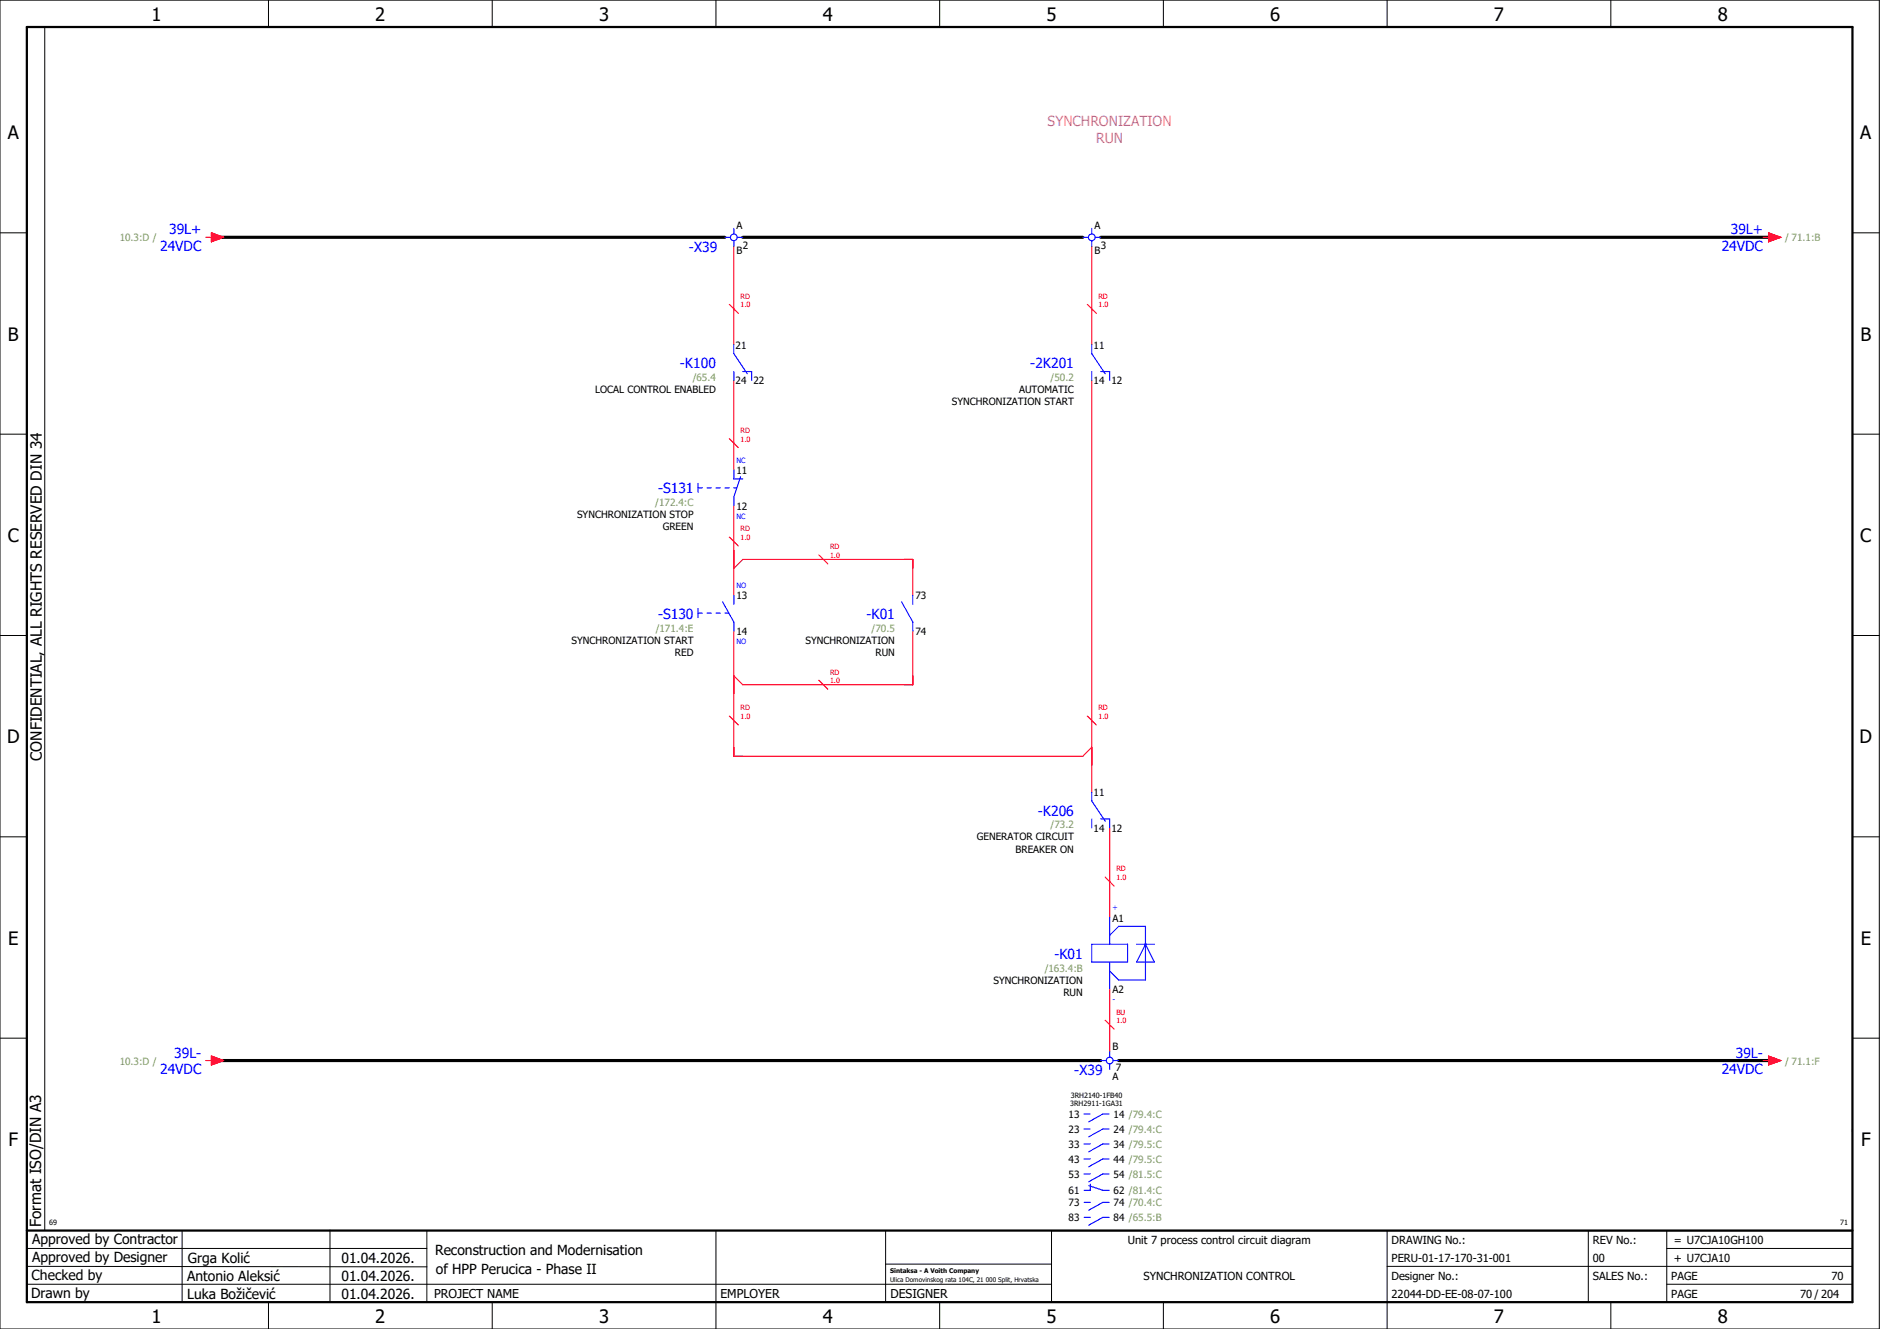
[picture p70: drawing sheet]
<svg xmlns="http://www.w3.org/2000/svg" width="420mm" height="297mm" viewBox="0 0 420 297" stroke-linecap="round" stroke-linejoin="round" font-family="sans-serif">
<defs><g id="words">
<g font-size="4.1">
<text x="33.9" y="4.7">1</text>
<text x="83.9" y="4.7">2</text>
<text x="133.9" y="4.7">3</text>
<text x="183.9" y="4.7">4</text>
<text x="233.9" y="4.7">5</text>
<text x="283.9" y="4.7">6</text>
<text x="333.9" y="4.7">7</text>
<text x="383.9" y="4.7">8</text>
<text x="1.8" y="31.2">A</text>
<text x="415.8" y="31.2">A</text>
<text x="1.8" y="76.2">B</text>
<text x="415.8" y="76.2">B</text>
<text x="1.8" y="121.2">C</text>
<text x="415.8" y="121.2">C</text>
<text x="1.6" y="166.2">D</text>
<text x="415.6" y="166.2">D</text>
<text x="1.8" y="211.2">E</text>
<text x="415.8" y="211.2">E</text>
<text x="1.9" y="256.2">F</text>
<text x="415.9" y="256.2">F</text>
<text x="33.9" y="295.7">1</text>
<text x="83.9" y="295.7">2</text>
<text x="133.9" y="295.7">3</text>
<text x="183.9" y="295.7">4</text>
<text x="233.9" y="295.7">5</text>
<text x="283.9" y="295.7">6</text>
<text x="333.9" y="295.7">7</text>
<text x="383.9" y="295.7">8</text>
</g>
<g font-size="3.4">
<text x="9.4" y="170" transform="rotate(-90 9.4 170)">CONFIDENTIAL, ALL RIGHTS RESERVED DIN 34</text>
<text x="9.2" y="274.3" transform="rotate(-90 9.2 274.3)">Format ISO/DIN A3</text>
</g>
<g font-size="3.1" fill="#f0f">
<text x="234.1" y="28.1">SYNCHRONIZATION</text>
<text x="245" y="31.9">RUN</text>
</g>
<g font-size="3.1" fill="#00f">
<text x="37.8" y="52.4">39L+</text>
<text x="386.8" y="52.4">39L+</text>
<text x="35.8" y="56.1">24VDC</text>
<text x="154" y="56.3">-X39</text>
<text x="384.8" y="56.1">24VDC</text>
<text x="152" y="82.3">-K100</text>
<text x="230.3" y="82.3">-2K201</text>
<text x="147.1" y="110.3">-S131</text>
<text x="147.1" y="138.3">-S130</text>
<text x="193.7" y="138.3">-K01</text>
<text x="232" y="182.3">-K206</text>
<text x="235.7" y="214.3">-K01</text>
<text x="38.9" y="236.4">39L-</text>
<text x="387.9" y="236.4">39L-</text>
<text x="35.8" y="240.1">24VDC</text>
<text x="240.1" y="240.3">-X39</text>
<text x="384.8" y="240.1">24VDC</text>
</g>
<g font-size="3.1">
<text x="7.2" y="278.1">Approved by Contractor</text>
<text x="97.2" y="280.5">Reconstruction and Modernisation</text>
<text x="7.1" y="286.1">Checked by</text>
<text x="7.2" y="282.1">Approved by Designer</text>
<text x="41.8" y="286.2">Antonio Aleksić</text>
<text x="42" y="282.3">Grga Kolić</text>
<text x="76.3" y="282.3">01.04.2026.</text>
<text x="76.3" y="286.3">01.04.2026.</text>
<text x="97.4" y="284.8">of HPP Perucica - Phase II</text>
<text x="6.9" y="290">Drawn by</text>
<text x="41.8" y="290.3">Luka Božičević</text>
<text x="76.3" y="290.3">01.04.2026.</text>
</g>
<g font-size="2.7">
<text x="97" y="290.1">PROJECT NAME</text>
<text x="161" y="290.1">EMPLOYER</text>
<text x="199" y="290.1">DESIGNER</text>
</g>
<g font-size="2.5">
<text x="252" y="278">Unit 7 process control circuit diagram</text>
<text x="311" y="278">DRAWING No.:</text>
<text x="356" y="278">REV No.:</text>
<text x="374.1" y="278">= U7CJA10GH100</text>
<text x="255.6" y="286">SYNCHRONIZATION CONTROL</text>
<text x="311" y="286">Designer No.:</text>
<text x="311" y="282">PERU-01-17-170-31-001</text>
<text x="356" y="286">SALES No.:</text>
<text x="356" y="282">00</text>
<text x="373.5" y="286">PAGE</text>
<text x="374.1" y="282.1">+ U7CJA10</text>
<text x="409.3" y="286">70</text>
<text x="311" y="290">22044-DD-EE-08-07-100</text>
<text x="373.5" y="290">PAGE</text>
<text x="402.3" y="290">70 / 204</text>
</g>
<g font-size="2.2" fill="#7ca552">
<text x="26.8" y="53.9">10.3:D /</text>
<text x="399" y="53.9">/ 71.1:B</text>
<text x="154.8" y="85.2">/65.4</text>
<text x="234.8" y="85.2">/50.2</text>
<text x="146.5" y="113.2">/172.4:C</text>
<text x="146.5" y="141.2">/171.4:E</text>
<text x="194.8" y="141.2">/70.5</text>
<text x="234.8" y="185.2">/73.2</text>
<text x="233.5" y="217.2">/163.4:B</text>
<text x="26.8" y="237.9">10.3:D /</text>
<text x="399" y="237.9">/ 71.1:F</text>
</g>
<g font-size="2.2">
<text x="164.6" y="51.2">A</text>
<text x="244.6" y="51.2">A</text>
<text x="164.6" y="56.7">B</text>
<text x="166" y="55.7">2</text>
<text x="244.6" y="56.7">B</text>
<text x="246" y="55.7">3</text>
<text x="164.4" y="78">21</text>
<text x="244.4" y="78">11</text>
<text x="133" y="87.9">LOCAL CONTROL ENABLED</text>
<text x="164.4" y="85.9">24</text>
<text x="168.4" y="85.9">22</text>
<text x="227.8" y="87.9">AUTOMATIC</text>
<text x="244.4" y="85.9">14</text>
<text x="248.4" y="85.9">12</text>
<text x="212.7" y="90.6">SYNCHRONIZATION START</text>
<text x="164.6" y="106">11</text>
<text x="164.6" y="113.9">12</text>
<text x="129" y="115.9">SYNCHRONIZATION STOP</text>
<text x="148.1" y="118.6">GREEN</text>
<text x="164.6" y="134">13</text>
<text x="204.6" y="134">73</text>
<text x="127.7" y="143.9">SYNCHRONIZATION START</text>
<text x="164.6" y="141.9">14</text>
<text x="180" y="143.9">SYNCHRONIZATION</text>
<text x="204.6" y="141.9">74</text>
<text x="150.8" y="146.6">RED</text>
<text x="195.7" y="146.6">RUN</text>
<text x="244.4" y="178">11</text>
<text x="244.4" y="185.9">14</text>
<text x="248.4" y="185.9">12</text>
<text x="218.3" y="187.9">GENERATOR CIRCUIT</text>
<text x="227" y="190.6">BREAKER ON</text>
<text x="248.6" y="206">A1</text>
<text x="222" y="219.9">SYNCHRONIZATION</text>
<text x="248.6" y="221.9">A2</text>
<text x="237.7" y="222.6">RUN</text>
<text x="248.6" y="234.6">B</text>
<text x="249.4" y="239.3">7</text>
<text x="248.6" y="241.3">A</text>
<text x="238.8" y="249.9">13</text>
<text x="248.9" y="249.9">14 /79.4:C</text>
<text x="238.8" y="253.2">23</text>
<text x="238.8" y="256.6">33</text>
<text x="248.9" y="253.2">24 /79.4:C</text>
<text x="248.9" y="256.6">34 /79.5:C</text>
<text x="238.8" y="259.9">43</text>
<text x="238.8" y="263.3">53</text>
<text x="248.9" y="259.9">44 /79.5:C</text>
<text x="248.9" y="263.3">54 /81.5:C</text>
<text x="238.8" y="266.9">61</text>
<text x="238.8" y="269.6">73</text>
<text x="248.9" y="266.9">62 /81.4:C</text>
<text x="248.9" y="269.6">74 /70.4:C</text>
<text x="238.8" y="273">83</text>
<text x="248.9" y="273">84 /65.5:B</text>
</g>
<g font-size="1.6" fill="#f00">
<text x="165.5" y="68.7">1.0</text>
<text x="165.5" y="66.8">RD</text>
<text x="245.5" y="68.7">1.0</text>
<text x="245.5" y="66.8">RD</text>
<text x="165.5" y="98.7">1.0</text>
<text x="165.5" y="96.8">RD</text>
<text x="165.5" y="118.8">RD</text>
<text x="165.5" y="120.7">1.0</text>
<text x="185.5" y="124.7">1.0</text>
<text x="185.5" y="122.8">RD</text>
<text x="185.5" y="152.7">1.0</text>
<text x="185.5" y="150.8">RD</text>
<text x="165.5" y="160.7">1.0</text>
<text x="165.5" y="158.8">RD</text>
<text x="245.5" y="160.7">1.0</text>
<text x="245.5" y="158.8">RD</text>
<text x="249.5" y="196.7">1.0</text>
<text x="249.5" y="194.8">RD</text>
<text x="249.5" y="226.8">BU</text>
<text x="249.5" y="228.7">1.0</text>
</g>
<g font-size="1.6" fill="#00f">
<text x="164.6" y="103.4">NC</text>
<text x="164.6" y="116">NC</text>
<text x="164.6" y="131.4">NO</text>
<text x="164.6" y="144">NO</text>
<text x="248.6" y="203.4">+</text>
<text x="248.6" y="224">-</text>
</g>
<g font-size="1.6">
<text x="239.3" y="245.4">3RH2140-1FB40</text>
<text x="239.2" y="247.3">3RH2911-1GA31</text>
<text x="11" y="273.7">69</text>
<text x="411.2" y="273.7">71</text>
</g>
<g font-size="1.4">
<text x="198.9" y="284.4">Sintaksa - A Voith Company</text>
<text x="198.9" y="286.4">Ulica Domovinskog rata 104C, 21 000 Split, Hrvatska</text>
</g>
</g></defs>
<g fill="none" stroke="#000" stroke-width=".22">
<path d="M0 0h420v297h-420zM10 6v269M60 0v6M110 0v6M160 0v6M210 0v6M260 0v6M310 0v6M360 0v6M0 52h6M414 52h6M0 97h6"/>
<path d="M414 97h6M0 142h6M414 142h6M414 176.3v87.4M0 187h6M414 187h6M0 232h6M414 232h6M6 279h89.4M40.7 275v16M73.7 274.9v16M95.4 275.1v16"/>
<path d="M160 275v22M197.9 275.1v16M310 275v22M355 275v16M372.5 279h41.5M372.5 275v16M414 275h-179v16M6 283l89.4 .1M6 287h229M60 291v6M110 291v6M197.9 282.5h37.1"/>
<path d="M210 291v6M260 291v6M310 283h104M360 291v6M372.5 287h41.5"/>
</g>
<path d="M6 6h408v285h-408zM6 275h408" fill="none" stroke="#000" stroke-width=".5"/>
<g fill="none" stroke="#f00" stroke-width=".25">
<path d="M46 53h1.2M47.2 52l2.8 1-2.8 1zM164 55v22M244 55v22M394 53h1.2M395.2 52l2.8 1-2.8 1zM163 68l2 2M243 68l2 2M163 98l2 2M164 85v20M244 85v92M164 113v20"/>
<path d="M163 120l2 2M164 127l2-2h38v8M183 124l2 2M164 141v28h78l2-2M183 152l2 2M204 141v12h-38l-2-2M163 160l2 2M243 160l2 2M247 196l2 2M248 185v20M46 237h1.2M47.2 236l2.8 1-2.8 1z"/>
<path d="M247 228l2 2M248 221v14M394 237h1.2M395.2 236l2.8 1-2.8 1z"/>
</g>
<path d="M48 53h114M166 53h76M246 53h150M48 237h198M250 237h146" fill="none" stroke="#000" stroke-width=".7"/>
<g fill="none" stroke="#00f" stroke-width=".25">
<path d="M162 53h1.3M164 51v1.3M164 53.8v1.2M164.8 53h1.2M242 53h1.3M244 51v1.3M244 53.8v1.2M244.8 53h1.2M164 77v2l3 4.5M244 77v2l3 4.5M164 83v2M166 83h2v2"/>
<path d="M244 83v2M246 83h2v2M156 108v2M156 109h1M158 109h1M160 109h1M162 109h1M164 105v2h2M164 109h.6M165.5 106.5l-1.5 4.5v2M156 136v2M156 137h1"/>
<path d="M158 137h1M160 137h1M161.5 134.5l2.5 4.5v2M162 137h.9M164 133v2M201.5 134.5l2.5 4.5v2M204 133v2M244 177v2l3 4.5M244 183v2M246 183h2v2M244 211h8v4h-8zM248 205v6"/>
<path d="M248 215v6M248 209l2-2h6v12h-6l-2-2M254 211h4M256 211h.1M256 211l2 4h-4zM246 237h1.2M248 235v1.3M248 237.8v1.2M248.7 237h1.3M242.3 249h1.4M242.3 252.3h1.4M242.3 255.7h1.4"/>
<path d="M242.3 259h1.4M247.9 249h-1.4l-3.2 1.7M247.9 252.3h-1.4l-3.2 1.8M247.9 255.7h-1.4l-3.2 1.7M247.9 259h-1.4l-3.2 1.8M242.3 262.4h1.4M242.3 268.7h1.4M242.3 272.1h1.4M243.3 265l3.2 1h1.4M243.7 264.6v1.4h-1.4M247.9 262.4h-1.4l-3.2 1.7M247.9 268.7h-1.4l-3.2 1.8"/>
<path d="M247.9 272.1h-1.4l-3.2 1.7"/>
<circle cx="164" cy="53" r=".75"/>
<circle cx="244" cy="53" r=".75"/>
<circle cx="248" cy="237" r=".75"/>
</g>
<g fill="#f00" stroke="#f00" stroke-width=".22">
<path d="M395.2 52l2.8 1-2.8 1z"/>
<path d="M395.2 236l2.8 1-2.8 1z"/>
<path d="M47.2 52l2.8 1-2.8 1z"/>
<path d="M47.2 236l2.8 1-2.8 1z"/>
</g>
<use href="#words"/>
</svg>
